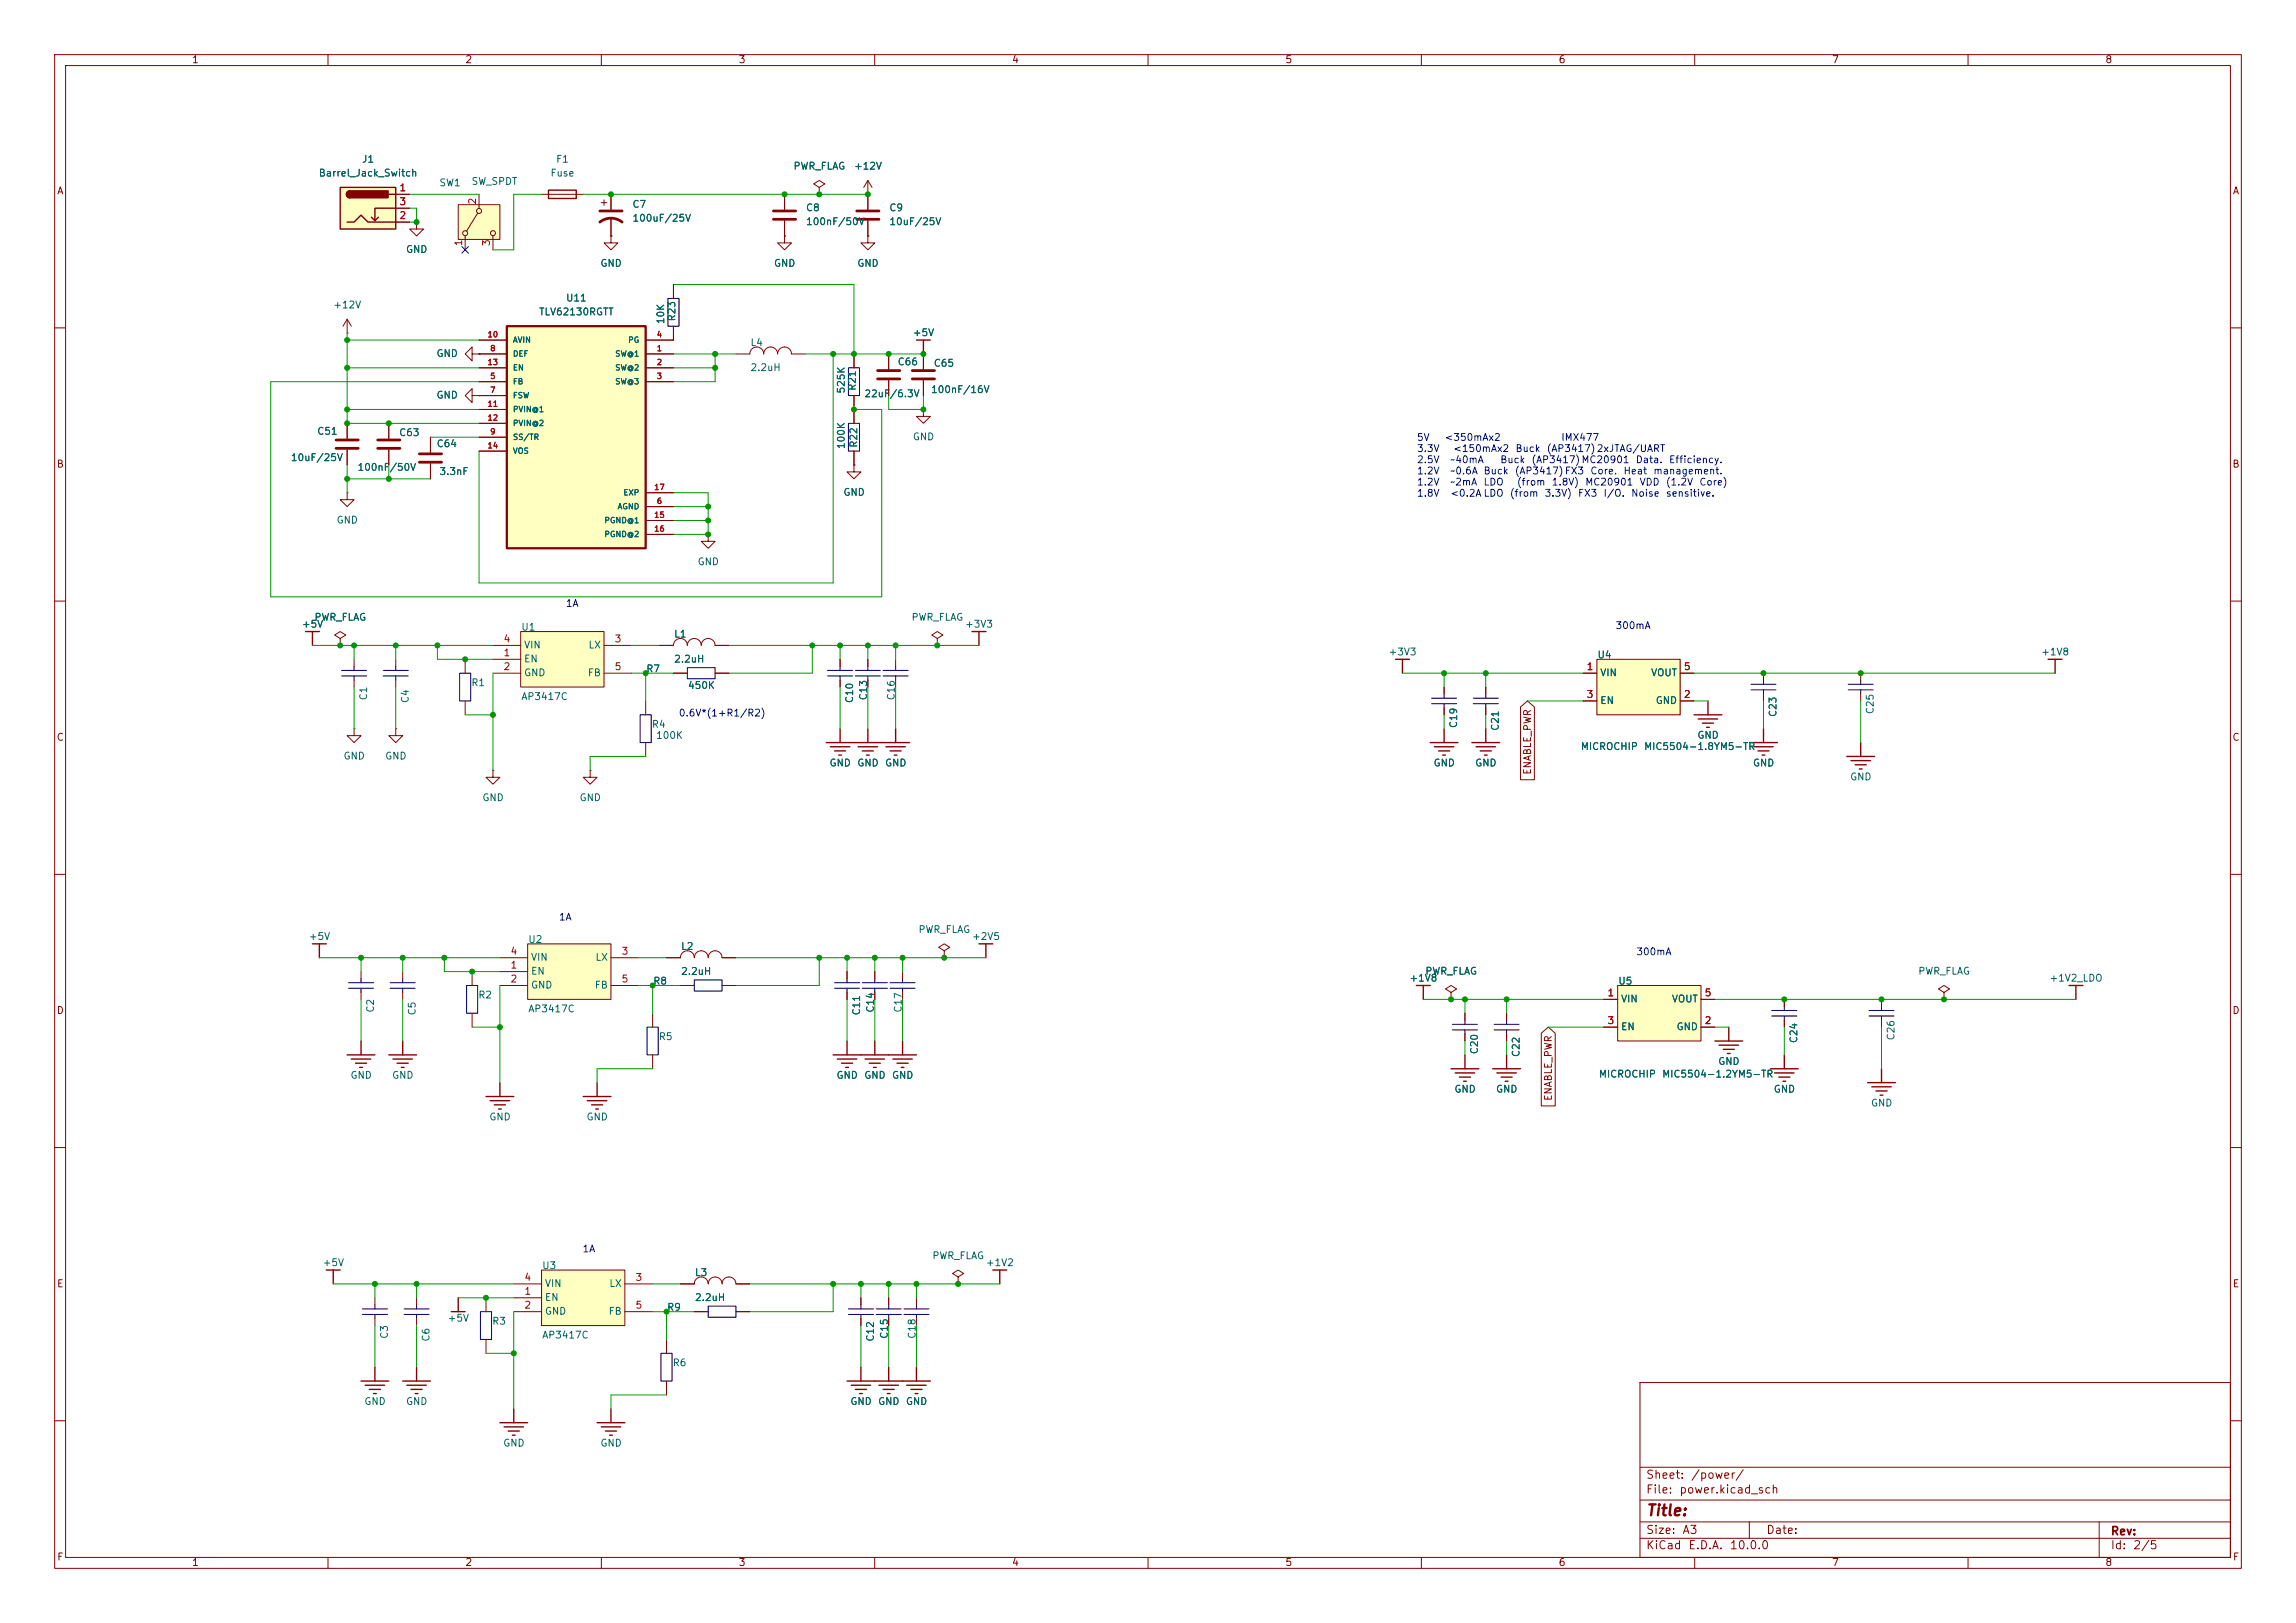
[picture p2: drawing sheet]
<svg xmlns="http://www.w3.org/2000/svg" width="420mm" height="297mm" viewBox="0 0 420 297" stroke-linecap="round" stroke-linejoin="round" font-family="sans-serif">
<defs><g id="words">
<text font-size="2" fill="#840000" x="301" y="277.9">Title:</text>
<g font-size="1.5" fill="#840000">
<text x="301" y="273.7">File:</text>
<text x="301" y="271">Sheet:</text>
<text x="307.1" y="273.7">power.kicad_sch</text>
<text x="309.2" y="271">/power/</text>
<text x="301" y="281.1">Size:</text>
<text x="307.6" y="281.1">A3</text>
<text x="323" y="281.1">Date:</text>
<text x="386" y="281.3">Rev:</text>
<text x="301" y="283.9">KiCad</text>
<text x="308.7" y="283.9">E.D.A.</text>
<text x="316.3" y="283.9">10.0.0</text>
<text x="386" y="283.9">Id:</text>
<text x="390.1" y="283.9">2/5</text>
</g>
<g font-size="1.3" fill="#840000">
<text x="35" y="11.9">1</text>
<text x="85" y="11.9">2</text>
<text x="135" y="11.9">3</text>
<text x="185" y="11.9">4</text>
<text x="235" y="11.9">5</text>
<text x="285" y="11.9">6</text>
<text x="335" y="11.9">7</text>
<text x="385" y="11.9">8</text>
<text x="10.3" y="35.9">A</text>
<text x="408.3" y="35.9">A</text>
<text x="10.3" y="85.9">B</text>
<text x="408.2" y="85.9">B</text>
<text x="10.3" y="135.9">C</text>
<text x="408.2" y="135.9">C</text>
<text x="280.4" y="141.9" transform="rotate(-90 280.4 141.9)">ENABLE_PWR</text>
<text x="10.3" y="185.9">D</text>
<text x="408.2" y="185.9">D</text>
<text x="284.2" y="201.6" transform="rotate(-90 284.2 201.6)">ENABLE_PWR</text>
<text x="10.3" y="235.9">E</text>
<text x="408.3" y="235.9">E</text>
<text x="10.3" y="285.9">F</text>
<text x="35" y="286.9">1</text>
<text x="85" y="286.9">2</text>
<text x="135" y="286.9">3</text>
<text x="185" y="286.9">4</text>
<text x="235" y="286.9">5</text>
<text x="285" y="286.9">6</text>
<text x="335" y="286.9">7</text>
<text x="385" y="286.9">8</text>
<text x="408.3" y="285.9">F</text>
</g>
<g font-size="1.3" fill="#006464">
<text x="58.2" y="32.6">Barrel_Jack_Switch</text>
<text x="66.1" y="30.1">J1</text>
<text x="80.3" y="34.4">SW1</text>
<text x="86.1" y="34.1">SW_SPDT</text>
<text x="100.6" y="32.6">Fuse</text>
<text x="101.6" y="30.1">F1</text>
<text x="145" y="31.3">PWR_FLAG</text>
<text x="156.1" y="31.3">+12V</text>
<text x="115.6" y="38.3">C7</text>
<text x="115.6" y="40.9">100uF/25V</text>
<text x="147.3" y="39">C8</text>
<text x="147.3" y="41.5">100nF/50V</text>
<text x="162.6" y="39">C9</text>
<text x="162.6" y="41.5">10uF/25V</text>
<text x="74.2" y="46.6">GND</text>
<text x="109.7" y="49.1">GND</text>
<text x="141.5" y="49.1">GND</text>
<text x="156.7" y="49.1">GND</text>
<text x="60.9" y="56.7">+12V</text>
<text x="98.5" y="58">TLV62130RGTT</text>
<text x="103.4" y="55.5">U11</text>
<text x="121.8" y="59.4" transform="rotate(-90 121.8 59.4)">10K</text>
<text x="123.8" y="58.9" transform="rotate(-90 123.8 58.9)">R23</text>
<text x="79.7" y="65.6">GND</text>
<text x="137.2" y="63.6">L4</text>
<text x="166.9" y="61.8">+5V</text>
<text x="137.2" y="68.2">2.2uH</text>
<text x="156.9" y="71.6" transform="rotate(-90 156.9 71.6)">R21</text>
<text x="164.1" y="67.2">C66</text>
<text x="170.7" y="67.4">C65</text>
<text x="79.7" y="73.3">GND</text>
<text x="154.8" y="72.1" transform="rotate(-90 154.8 72.1)">525K</text>
<text x="158" y="73">22uF/6.3V</text>
<text x="170.2" y="72.2">100nF/16V</text>
<text x="57.9" y="79.9">C51</text>
<text x="72.9" y="80.1">C63</text>
<text x="79.8" y="82.1">C64</text>
<text x="154.8" y="82.3" transform="rotate(-90 154.8 82.3)">100K</text>
<text x="157.1" y="82" transform="rotate(-90 157.1 82)">R22</text>
<text x="166.9" y="80.9">GND</text>
<text x="53.1" y="84.7">10uF/25V</text>
<text x="65.3" y="86.5">100nF/50V</text>
<text x="80.3" y="87.2">3.3nF</text>
<text x="154.2" y="91">GND</text>
<text x="61.5" y="96.1">GND</text>
<text x="127.5" y="103.7">GND</text>
<text x="57.4" y="113.9">PWR_FLAG</text>
<text x="166.6" y="113.9">PWR_FLAG</text>
<text x="55.1" y="115.2">+5V</text>
<text x="95.3" y="115.7">U1</text>
<text x="95.8" y="119">VIN</text>
<text x="107.5" y="119">LX</text>
<text x="123.2" y="117">L1</text>
<text x="176.4" y="115.2">+3V3</text>
<text x="86.1" y="125.9">R1</text>
<text x="95.8" y="121.5">EN</text>
<text x="95.8" y="124.1">GND</text>
<text x="107.4" y="124.1">FB</text>
<text x="118.1" y="123.3">R7</text>
<text x="123.2" y="121.6">2.2uH</text>
<text x="253.9" y="120.2">+3V3</text>
<text x="292.1" y="120.8">U4</text>
<text x="292.6" y="124.1">VIN</text>
<text x="301.9" y="124.1">VOUT</text>
<text x="373.3" y="120.2">+1V8</text>
<text x="67.4" y="128.3" transform="rotate(-90 67.4 128.3)">C1</text>
<text x="75.1" y="128.8" transform="rotate(-90 75.1 128.8)">C4</text>
<text x="95.3" y="128.4">AP3417C</text>
<text x="125.7" y="126.4">450K</text>
<text x="156.3" y="128.8" transform="rotate(-90 156.3 128.8)">C10</text>
<text x="158.9" y="128.3" transform="rotate(-90 158.9 128.3)">C13</text>
<text x="164" y="128.3" transform="rotate(-90 164 128.3)">C16</text>
<text x="292.6" y="129.1">EN</text>
<text x="302.8" y="129.1">GND</text>
<text x="325.3" y="131.3" transform="rotate(-90 325.3 131.3)">C23</text>
<text x="343" y="130.8" transform="rotate(-90 343 130.8)">C25</text>
<text x="119.1" y="133.5">R4</text>
<text x="119.9" y="135.5">100K</text>
<text x="266.8" y="133.3" transform="rotate(-90 266.8 133.3)">C19</text>
<text x="274.5" y="133.8" transform="rotate(-90 274.5 133.8)">C21</text>
<text x="289.1" y="137.6">MICROCHIP</text>
<text x="300.6" y="137.6">MIC5504-1.8YM5-TR</text>
<text x="310.4" y="135.5">GND</text>
<text x="62.7" y="139.3">GND</text>
<text x="70.4" y="139.3">GND</text>
<text x="151.6" y="140.6">GND</text>
<text x="156.7" y="140.6">GND</text>
<text x="161.8" y="140.6">GND</text>
<text x="262.1" y="140.6">GND</text>
<text x="269.7" y="140.6">GND</text>
<text x="320.5" y="140.6">GND</text>
<text x="338.3" y="143.1">GND</text>
<text x="88.1" y="146.9">GND</text>
<text x="105.9" y="146.9">GND</text>
<text x="56.4" y="172.3">+5V</text>
<text x="96.5" y="172.9">U2</text>
<text x="167.9" y="171">PWR_FLAG</text>
<text x="177.7" y="172.3">+2V5</text>
<text x="97" y="178.7">EN</text>
<text x="97" y="176.1">VIN</text>
<text x="108.8" y="176.1">LX</text>
<text x="124.5" y="178.7">2.2uH</text>
<text x="124.5" y="174.1">L2</text>
<text x="257.7" y="179.9">+1V8</text>
<text x="260.6" y="178.7">PWR_FLAG</text>
<text x="350.8" y="178.7">PWR_FLAG</text>
<text x="374.8" y="179.9">+1V2_LDO</text>
<text x="68.7" y="185.4" transform="rotate(-90 68.7 185.4)">C2</text>
<text x="76.3" y="185.9" transform="rotate(-90 76.3 185.9)">C5</text>
<text x="87.4" y="183">R2</text>
<text x="96.5" y="185.6">AP3417C</text>
<text x="97" y="181.2">GND</text>
<text x="108.7" y="181.2">FB</text>
<text x="119.4" y="180.5">R8</text>
<text x="157.6" y="185.9" transform="rotate(-90 157.6 185.9)">C11</text>
<text x="160.2" y="185.4" transform="rotate(-90 160.2 185.4)">C14</text>
<text x="165.2" y="185.4" transform="rotate(-90 165.2 185.4)">C17</text>
<text x="295.9" y="180.5">U5</text>
<text x="296.4" y="183.7">VIN</text>
<text x="305.7" y="183.7">VOUT</text>
<text x="120.4" y="190.6">R5</text>
<text x="296.4" y="188.8">EN</text>
<text x="306.6" y="188.8">GND</text>
<text x="329.1" y="191" transform="rotate(-90 329.1 191)">C24</text>
<text x="346.8" y="190.5" transform="rotate(-90 346.8 190.5)">C26</text>
<text x="64" y="197.7">GND</text>
<text x="71.6" y="197.7">GND</text>
<text x="152.9" y="197.7">GND</text>
<text x="158" y="197.7">GND</text>
<text x="163.1" y="197.7">GND</text>
<text x="270.6" y="193" transform="rotate(-90 270.6 193)">C20</text>
<text x="278.3" y="193.5" transform="rotate(-90 278.3 193.5)">C22</text>
<text x="292.4" y="197.5">MICROCHIP</text>
<text x="303.9" y="197.5">MIC5504-1.2YM5-TR</text>
<text x="314.2" y="195.2">GND</text>
<text x="265.9" y="200.3">GND</text>
<text x="273.6" y="200.3">GND</text>
<text x="324.4" y="200.3">GND</text>
<text x="342.1" y="202.8">GND</text>
<text x="89.4" y="205.3">GND</text>
<text x="107.2" y="205.3">GND</text>
<text x="58.9" y="232">+5V</text>
<text x="99.1" y="232.5">U3</text>
<text x="127" y="233.8">L3</text>
<text x="170.4" y="230.7">PWR_FLAG</text>
<text x="180.2" y="232">+1V2</text>
<text x="99.6" y="238.4">EN</text>
<text x="99.6" y="235.8">VIN</text>
<text x="111.4" y="235.8">LX</text>
<text x="127" y="238.4">2.2uH</text>
<text x="71.3" y="245.1" transform="rotate(-90 71.3 245.1)">C3</text>
<text x="78.9" y="245.6" transform="rotate(-90 78.9 245.6)">C6</text>
<text x="81.8" y="242.2">+5V</text>
<text x="89.9" y="242.7">R3</text>
<text x="99.1" y="245.2">AP3417C</text>
<text x="99.6" y="240.9">GND</text>
<text x="111.2" y="240.9">FB</text>
<text x="121.9" y="240.2">R9</text>
<text x="160.2" y="245.6" transform="rotate(-90 160.2 245.6)">C12</text>
<text x="162.7" y="245.1" transform="rotate(-90 162.7 245.1)">C15</text>
<text x="167.8" y="245.1" transform="rotate(-90 167.8 245.1)">C18</text>
<text x="122.9" y="250.3">R6</text>
<text x="66.5" y="257.4">GND</text>
<text x="74.2" y="257.4">GND</text>
<text x="155.4" y="257.4">GND</text>
<text x="160.5" y="257.4">GND</text>
<text x="165.6" y="257.4">GND</text>
<text x="91.9" y="265">GND</text>
<text x="109.7" y="265">GND</text>
</g>
<g font-size="1.3" fill="#a90000">
<text x="73" y="35.3">1</text>
<text x="73" y="40.4">2</text>
<text x="73" y="37.8">3</text>
<text x="87.4" y="37.5" transform="rotate(-90 87.4 37.5)">2</text>
<text x="84.8" y="45.2" transform="rotate(-90 84.8 45.2)">1</text>
<text x="89.9" y="45.2" transform="rotate(-90 89.9 45.2)">3</text>
<text x="92" y="117.9">4</text>
<text x="112.3" y="117.9">3</text>
<text x="92" y="120.4">1</text>
<text x="92" y="122.9">2</text>
<text x="112.3" y="122.9">5</text>
<text x="290.1" y="122.9">1</text>
<text x="307.9" y="122.9">5</text>
<text x="290.1" y="128">3</text>
<text x="307.9" y="128">2</text>
<text x="93.3" y="177.5">1</text>
<text x="93.3" y="175">4</text>
<text x="113.6" y="175">3</text>
<text x="93.3" y="180.1">2</text>
<text x="113.6" y="180.1">5</text>
<text x="293.9" y="182.6">1</text>
<text x="311.7" y="182.6">5</text>
<text x="293.9" y="187.7">3</text>
<text x="311.7" y="187.7">2</text>
<text x="95.8" y="237.2">1</text>
<text x="95.8" y="239.8">2</text>
<text x="95.8" y="234.7">4</text>
<text x="116.1" y="234.7">3</text>
<text x="116.1" y="239.8">5</text>
</g>
<g font-size="1.3" fill="#0000c2">
<text x="259.1" y="81">5V</text>
<text x="259.1" y="83">3.3V</text>
<text x="264.2" y="81">&lt;350mAx2</text>
<text x="265.7" y="83">&lt;150mAx2</text>
<text x="277.1" y="83">Buck</text>
<text x="282.8" y="83">(AP3417) 2xJTAG/UART</text>
<text x="285.5" y="81">IMX477</text>
<text x="259.1" y="85.1">2.5V</text>
<text x="259.1" y="87.1">1.2V</text>
<text x="259.1" y="89.2">1.2V</text>
<text x="265.2" y="85.1">~40mA</text>
<text x="265.2" y="87.1">~0.6A</text>
<text x="265.2" y="89.2">~2mA</text>
<text x="271.3" y="87.1">Buck</text>
<text x="271.3" y="89.2">LDO</text>
<text x="274.3" y="85.1">Buck</text>
<text x="277" y="87.1">(AP3417) FX3</text>
<text x="277.4" y="89.2">(from</text>
<text x="280" y="85.1">(AP3417) MC20901</text>
<text x="283.7" y="89.2">1.8V)</text>
<text x="289.9" y="89.2">MC20901</text>
<text x="290.8" y="87.1">Core.</text>
<text x="296.9" y="87.1">Heat</text>
<text x="299.1" y="85.1">Data.</text>
<text x="299.8" y="89.2">VDD</text>
<text x="302.3" y="87.1">management.</text>
<text x="304.6" y="89.2">(1.2V</text>
<text x="305.2" y="85.1">Efficiency.</text>
<text x="310.7" y="89.2">Core)</text>
<text x="259.1" y="91.2">1.8V</text>
<text x="265.2" y="91.2">&lt;0.2A LDO</text>
<text x="276.1" y="91.2">(from</text>
<text x="282.4" y="91.2">3.3V)</text>
<text x="288.5" y="91.2">FX3</text>
<text x="293.2" y="91.2">I/O.</text>
<text x="298.3" y="91.2">Noise</text>
<text x="304.6" y="91.2">sensitive.</text>
<text x="103.4" y="111.4">1A</text>
<text x="295.4" y="115.4">300mA</text>
<text x="124.1" y="131.4">0.6V*(1+R1/R2)</text>
<text x="102.1" y="168.8">1A</text>
<text x="299.2" y="175.1">300mA</text>
<text x="106.4" y="229.5">1A</text>
</g>
<g font-size="1" fill="#a90000">
<text x="89.1" y="62">10</text>
<text x="89.6" y="64.5">8</text>
<text x="120" y="64.5">1</text>
<text x="120" y="62">4</text>
<text x="89.1" y="67.1">13</text>
<text x="89.6" y="69.6">5</text>
<text x="120" y="67.1">2</text>
<text x="120" y="69.6">3</text>
<text x="89.1" y="74.7">11</text>
<text x="89.1" y="77.2">12</text>
<text x="89.6" y="72.1">7</text>
<text x="89.1" y="82.3">14</text>
<text x="89.6" y="79.8">9</text>
<text x="119.6" y="89.9">17</text>
<text x="119.6" y="95">15</text>
<text x="120" y="92.5">6</text>
<text x="119.6" y="97.5">16</text>
</g>
<g font-size="1" fill="#006464">
<text x="93.7" y="65.5">DEF</text>
<text x="93.7" y="63">AVIN</text>
<text x="112.4" y="65.5">SW@1</text>
<text x="114.8" y="63">PG</text>
<text x="93.7" y="70.6">FB</text>
<text x="93.7" y="68">EN</text>
<text x="112.4" y="68">SW@2</text>
<text x="112.4" y="70.6">SW@3</text>
<text x="93.7" y="73.1">FSW</text>
<text x="93.7" y="75.7">PVIN@1</text>
<text x="93.7" y="80.7">SS/TR</text>
<text x="93.7" y="78.2">PVIN@2</text>
<text x="93.7" y="83.3">VOS</text>
<text x="110.5" y="96">PGND@1</text>
<text x="112.9" y="93.4">AGND</text>
<text x="113.9" y="90.9">EXP</text>
<text x="110.5" y="98.5">PGND@2</text>
</g>
</g></defs>
<g fill="none" stroke="#840000" stroke-width=".18">
<path d="M10 10h400v277h-400zM12 12h396v273h-396zM60 10v2M110 10v2M160 10v2M210 10v2M260 10v2M310 10v2M360 10v2M158.7 35.6v2.8M158.7 43.2v1.3h1.3l-1.3 1.2-1.2-1.2h1.2M158.7 43.2h.1"/>
<path d="M158.7 40.4v2.8M10 60h2M134.6 64.8h2.6a1.27 1.27 0 0 1 1.2-1.3 1.27 1.27 0 0 1 1.3 1.3 1.27 1.27 0 0 1 1.3-1.3 1.27 1.27 0 0 1 1.2 1.3 1.27 1.27 0 0 1 1.3-1.3 1.27 1.27 0 0 1 1.3 1.3h2.5M408 60h2M129.5 97.8v1.3h1.3l-1.3 1.2-1.2-1.2h1.2M129.5 97.8h.1M10 110h2M120.6 118.1h2.6a1.27 1.27 0 0 1 1.3-1.3 1.27 1.27 0 0 1 1.2 1.3 1.27 1.27 0 0 1 1.3-1.3 1.27 1.27 0 0 1 1.3 1.3 1.27 1.27 0 0 1 1.2-1.3 1.27 1.27 0 0 1 1.3 1.3h2.5M408 110h2M10 160h2M408 160h2M10 210h2"/>
<path d="M408 210h2M68.6 237.5v1.3M76.2 237.5v1.3M124.5 234.9h2.5a1.27 1.27 0 0 1 1.3-1.2 1.27 1.27 0 0 1 1.2 1.2 1.27 1.27 0 0 1 1.3-1.2 1.27 1.27 0 0 1 1.3 1.2 1.27 1.27 0 0 1 1.2-1.2 1.27 1.27 0 0 1 1.3 1.2h2.6M157.5 237.5v1.3M162.6 237.5v1.3M167.6 237.5v1.3M68.6 241.3v1.3M76.2 241.3v1.3M121.9 245.1v2.5M121.9 252.7v2.6M127 240h2.5"/>
<path d="M134.6 240h2.6M157.5 241.3v1.3M162.6 241.3v1.3M167.6 241.3v1.3M300 253h108v32h-108zM10 260h2M300 278.5h108M300 274.5h108M300 268.5h108M320 278.5v3M384 278.5v6.5M408 260h2"/>
<path d="M60 285v2M110 285v2M160 285v2M210 285v2M260 285v2M300 281.5h108M310 285v2M360 285v2"/>
</g>
<g fill="none" stroke="#000" stroke-width=".18">
<path d="M66.3 239.5h4.6M68.6 238.8v.7M73.9 239.5h4.6M76.2 238.8v.7M129.5 239h5.1v2h-5.1zM155.2 239.5h4.6M157.5 238.8v.7M160.3 239.5h4.5M162.6 238.8v.7M165.4 239.5h4.5M167.6 238.8v.7M66.3 240.5h4.6"/>
<path d="M68.6 240.5v.8M73.9 240.5h4.6M76.2 240.5v.8M120.9 247.6h2v5.1h-2zM155.2 240.5h4.6M157.5 240.5v.8M160.3 240.5h4.5M162.6 240.5v.8M165.4 240.5h4.5M167.6 240.5v.8"/>
</g>
<g fill="none" stroke="#840000" stroke-width=".25">
<path d="M66 252.7h5.1M66.8 253.5h3.6M67.6 254.3h2M68.3 255h.5M68.6 250.2v2.5M73.7 252.7h5M74.4 253.5h3.6M75.2 254.3h2M75.9 255h.6M76.2 250.2v2.5M94 257.8v2.5M111.8 257.8v2.5"/>
<path d="M154.9 252.7h15.3M155.7 253.5h3.6M156.5 254.3h2M157.2 255h.5M157.5 250.2v2.5M160.8 253.5h3.5M161.5 254.3h2.1M162.3 255h.5M162.6 250.2v2.5M165.9 253.5h3.5M166.6 254.3h2.1M167.4 255h.5"/>
<path d="M167.6 250.2v2.5M91.4 260.3h5.1M92.2 261.1h3.6M93 261.9h2M93.7 262.6h.5M109.2 260.3h5.1M110 261.1h3.5M110.7 261.9h2.1M111.5 262.6h.5"/>
</g>
<path d="M156.7 38.6h4.1M156.7 40.1h4.1" fill="none" stroke="#840000" stroke-width=".51"/>
<path d="M99.1 232.4h15.2v10.2h-15.2z" fill="#ffffc2"/>
<path d="M99.1 232.4h15.2v10.2h-15.2z" fill="none" stroke="#800000" stroke-width=".18"/>
<g fill="none" stroke="#840000" stroke-width=".18">
<path d="M110 37.1h1M110.5 36.6v1M111.8 35.6v2.8M111.8 39.9v3.3M149.9 34.3l1-.6-1-.7-1.1 .7 1.1 .6v1.3M149.9 35.6h.1M111.8 43.2v1.3h1.2l-1.2 1.2-1.3-1.2h1.3M111.8 43.2h.1M123.2 52.1v2.5M123.2 59.7v2.5M143.5 43.2v1.3h1.3l-1.3 1.2-1.3-1.2h1.3M143.5 43.2h.1"/>
<path d="M94 237.5h5.1M94 234.9h5.1M114.3 234.9h5.1M94 240h5.1M114.3 240h5.1"/>
</g>
<path d="M109.7 38.6h4.1M109.7 40.6a3.3 3.3 0 0 1 4.1 0" fill="none" stroke="#840000" stroke-width=".51"/>
<path d="M122.2 54.6h2v5.1h-2z" fill="none" stroke="#000" stroke-width=".18"/>
<path d="M83.8 37.5h7.6v6.3h-7.6z" fill="#ffffc2"/>
<g fill="none" stroke="#840000" stroke-width=".18">
<path d="M83.8 37.5h7.6v6.3h-7.6zM87.4 39l-2.1 3.3M87.6 35.6v2.5M99.1 35.6h7.6M76.2 40.6v1.3h1.3l-1.3 1.3-1.3-1.3h1.3M76.2 40.6h.1M85.1 43.2v2.5M90.2 43.2v2.5"/>
<circle cx="87.6" cy="38.6" r=".46"/>
<circle cx="85.1" cy="42.7" r=".46"/>
<circle cx="90.2" cy="42.7" r=".46"/>
</g>
<path d="M100.3 34.8h5.1v1.5h-5.1z" fill="none" stroke="#840000" stroke-width=".25"/>
<path d="M62.2 34.3h10.2v7.6h-10.2z" fill="#ffffc2"/>
<path d="M62.2 34.3h10.2v7.6h-10.2zM64 34.9a.64 .64 0 0 0-.6 .7 .64 .64 0 0 0 .6 .6M69.2 39.8l-.6 .6M71.1 35.6h1.3M72.4 38.1h-3.8v2.3l-.7-.6M63.5 40.6h1.3l1.2-1.2 1.3 1.2h5.1" fill="none" stroke="#840000" stroke-width=".25"/>
<g fill="#840000" stroke="#840000" stroke-width=".25">
<path d="M63.6 35.1l.4-.2v1.3a.63 .63 0 0 1-.6-.4 .63 .63 0 0 1 .2-.7z"/>
<path d="M64 34.9h7v1.3h-7z"/>
</g>
<g fill="none" stroke="#840000" stroke-width=".18">
<path d="M72.4 35.6h2.5M72.4 38.1h2.5M143.5 35.6v2.8M63.5 58.4l-.8 1.3M63.5 58.4l.8 1.3M63.5 58.4v2.6M72.4 40.6h2.5M143.5 40.4v2.8M63.5 61h.1M156.2 74.9v2.6M156.2 85.1v1.3h1.3l-1.3 1.2-1.3-1.2h1.3M156.2 85.1h.1"/>
<path d="M156.2 82.6v2.5M88.9 237.5v2.5M88.9 245.1v2.5"/>
</g>
<path d="M141.5 38.6h4M141.5 40.1h4" fill="none" stroke="#840000" stroke-width=".51"/>
<path d="M155.2 77.5h2v5.1h-2zM87.9 240h2v5.1h-2z" fill="none" stroke="#000" stroke-width=".18"/>
<path d="M92.7 59.7h25.4v40.6h-25.4z" fill="#ffffc2"/>
<path d="M92.7 59.7h25.4v40.6h-25.4z" fill="none" stroke="#840000" stroke-width=".41"/>
<g fill="none" stroke="#840000" stroke-width=".18">
<path d="M158.7 35.6h.1M158.7 33l-.7 1.3M158.7 33l.8 1.3M158.7 33v2.6M87.6 64.8h5.1M87.6 67.3h5.1M87.6 69.9h5.1M87.6 62.2h5.1M87.6 72.4h5.1M87.6 74.9h5.1M87.6 77.5h5.1M118.1 64.8h5.1"/>
<path d="M118.1 67.3h5.1M118.1 69.9h5.1M118.1 62.2h5.1M156.2 64.8v2.5M156.2 72.4v2.5M162.6 64.8v2.8M162.6 69.6v2.8M168.9 74.9v1.3h1.3l-1.3 1.3-1.3-1.3h1.3M168.9 74.9h.1M87.6 80h5.1M87.6 82.6h5.1M118.1 92.7h5.1"/>
<path d="M118.1 95.3h5.1M118.1 97.8h5.1M118.1 90.2h5.1M322.6 123.2v1.3M322.6 127v1.3M172.7 174l1-.6-1-.7-1 .7 1 .6v1.3M172.7 175.3h.1M175.3 233.7l1-.7-1-.6-1.1 .6 1.1 .7v1.2M175.3 234.9h.1"/>
</g>
<path d="M155.2 67.3h2v5.1h-2zM320.3 125.2h4.6M320.3 126.2h4.6M322.6 124.5v.7M322.6 126.2v.8" fill="none" stroke="#000" stroke-width=".18"/>
<path d="M160.5 67.8h4.1M160.5 69.3h4.1" fill="none" stroke="#840000" stroke-width=".51"/>
<g fill="none" stroke="#840000" stroke-width=".25">
<path d="M167.6 62.2h2.6M168.9 62.2v2.6M309.9 130.8h5.1M310.6 131.6h3.6M311.4 132.3h2M312.2 133.1h.5M312.4 128.3v2.5M320 135.9h5.1M320.8 136.7h3.6M321.6 137.4h2M322.3 138.2h.5M322.6 133.4v2.5"/>
<path d="M179.1 172.7h2.5M180.3 172.7v2.6M341.6 198.1h5.1M342.4 198.9h3.5M343.2 199.6h2M344.2 195.6v2.5M343.9 200.4h.5M181.6 232.4h2.5M182.9 232.4v2.5"/>
</g>
<path d="M295.9 180.3h15.2v10.2h-15.2z" fill="#ffffc2"/>
<path d="M295.9 180.3h15.2v10.2h-15.2z" fill="none" stroke="#800000" stroke-width=".18"/>
<path d="M293.4 182.9h2.5M293.4 188h2.5M311.1 182.9h2.6M311.1 188h2.6M344.2 182.9v1.3M344.2 186.7v1.3" fill="none" stroke="#840000" stroke-width=".18"/>
<path d="M313.7 190.5h5.1M314.5 191.3h3.5M315.2 192h2M316 192.8h.5M316.2 188v2.5" fill="none" stroke="#840000" stroke-width=".25"/>
<path d="M341.9 184.9h4.6M341.9 185.9h4.6M344.2 184.2v.7M344.2 185.9v.8" fill="none" stroke="#000" stroke-width=".18"/>
<path d="M292.1 120.7h15.2v10.1h-15.2z" fill="#ffffc2"/>
<path d="M292.1 120.7h15.2v10.1h-15.2z" fill="none" stroke="#800000" stroke-width=".18"/>
<path d="M168.9 64.8v2.8M168.9 69.6v2.8M289.6 123.2h2.5M289.6 128.3h2.5M307.3 123.2h2.6M307.3 128.3h2.6M340.4 123.2v1.3M340.4 127v1.3M275.6 185.4v1.3M275.6 189.2v1.3M355.6 181.6l1-.6-1-.7-1 .7 1 .6v1.3M355.6 182.9h.1" fill="none" stroke="#840000" stroke-width=".18"/>
<g fill="none" stroke="#840000" stroke-width=".25">
<path d="M337.8 138.4h5.1M338.6 139.2h3.5M339.3 140h2.1M340.4 135.9v2.5M374.6 120.7h2.6M375.9 120.7v2.5M340.1 140.7h.5M265.4 195.6h5.1M266.2 196.3h3.5M267 197.1h2M267.7 197.9h.5M268 193v2.6"/>
<path d="M273 195.6h5.1M273.8 196.3h3.6M274.6 197.1h2M275.3 197.9h.5M275.6 193v2.6M323.8 195.6h5.1M324.6 196.3h3.6M325.4 197.1h2M326.1 197.9h.5M326.4 193v2.6M378.5 180.3h2.5M379.7 180.3v2.6"/>
</g>
<path d="M338.1 125.2h4.5M338.1 126.2h4.5M340.4 124.5v.7M340.4 126.2v.8M273.3 187.5h4.6M273.3 188.5h4.6M275.6 186.7v.8M275.6 188.5v.7" fill="none" stroke="#000" stroke-width=".18"/>
<path d="M166.9 67.8h4M166.9 69.3h4" fill="none" stroke="#840000" stroke-width=".51"/>
<path d="M95.2 115.6h15.3v10.1h-15.3z" fill="#ffffc2"/>
<path d="M95.2 115.6h15.3v10.1h-15.3z" fill="none" stroke="#800000" stroke-width=".18"/>
<g fill="none" stroke="#840000" stroke-width=".18">
<path d="M63.5 77.5v2.8M86.4 64.8v-1.3l-1.3 1.3 1.3 1.2v-1.2h1.2M86.4 72.4v-1.3l-1.3 1.3 1.3 1.3v-1.3h1.2M87.6 64.8h.1M87.6 72.4h.1M63.5 82.3v2.8M78.7 80v2.8M78.7 84.8v2.8M62.2 116.8l1-.6-1-.6-1 .6 1 .6v1.3M62.2 118.1h.1M90.2 118.1h5M110.5 118.1h5.1"/>
<path d="M171.4 116.8l1.1-.6-1.1-.6-1 .6 1 .6v1.3M171.4 118.1h.1M64.8 133.4v1.2h1.2l-1.2 1.3-1.3-1.3h1.3M64.8 133.4h.1M64.8 120.7v1.2M64.8 124.5v1.2M72.4 133.4v1.2h1.3l-1.3 1.3-1.3-1.3h1.3M72.4 133.4h.1M72.4 120.7v1.2M72.4 124.5v1.2M85.1 120.7v2.5M85.1 128.3v2.5"/>
<path d="M90.2 120.7h5M90.2 123.2h5M110.5 123.2h5.1M118.1 128.3v2.5M118.1 135.9v2.5M123.2 123.2h2.5M130.8 123.2h2.5M264.2 125.7v1.3M264.2 129.5v1.3M271.8 125.7v1.3M271.8 129.5v1.3M90.2 141v1.2h1.2l-1.2 1.3-1.3-1.3h1.3"/>
<path d="M90.2 141h.1M107.9 141v1.2h1.3l-1.3 1.3-1.2-1.3h1.2M107.9 141h.1M66 177.8v1.3M73.7 177.8v1.3M86.4 177.8v2.5M121.9 175.3h2.6a1.27 1.27 0 0 1 1.2-1.3 1.27 1.27 0 0 1 1.3 1.3 1.27 1.27 0 0 1 1.3-1.3 1.27 1.27 0 0 1 1.2 1.3 1.27 1.27 0 0 1 1.3-1.3 1.27 1.27 0 0 1 1.3 1.3h2.5M160 177.8v1.3M66 181.6v1.3M73.7 181.6v1.3M86.4 185.4v2.6M119.4 185.4v2.6"/>
<path d="M119.4 193v2.6M124.5 180.3h2.5M132.1 180.3h2.5M160 181.6v1.3M265.4 181.6l1-.6-1-.7-1 .7 1 .6v1.3M265.4 182.9h.1M268 185.4v1.3M268 189.2v1.3M326.4 182.9v1.3M326.4 186.7v1.3"/>
</g>
<g fill="none" stroke="#000" stroke-width=".18">
<path d="M62.5 122.7h4.6M62.5 123.7h4.6M64.8 121.9v.8M64.8 123.7v.8M70.1 122.7h4.6M70.1 123.7h4.6M72.4 121.9v.8M72.4 123.7v.8M84.1 123.2h2v5.1h-2zM117.1 130.8h2v5.1h-2zM125.7 122.2h5.1v2h-5.1zM261.9 127.8h4.5"/>
<path d="M261.9 128.8h4.5M264.2 127v.8M264.2 128.8v.7M269.5 127.8h4.6M269.5 128.8h4.6M271.8 127v.8M271.8 128.8v.7M63.8 179.8h4.5M66 179.1v.7M71.4 179.8h4.5M73.7 179.1v.7M127 179.3h5.1v2.1h-5.1z"/>
<path d="M157.7 179.8h4.6M160 179.1v.7M63.8 180.8h4.5M66 180.8v.8M71.4 180.8h4.5M73.7 180.8v.8M85.3 180.3h2.1v5.1h-2.1zM118.4 188h2v5h-2zM157.7 180.8h4.6M160 180.8v.8M265.7 187.5h4.6M265.7 188.5h4.6"/>
<path d="M268 186.7v.8M268 188.5v.7M324.1 184.9h4.6M324.1 185.9h4.6M326.4 184.2v.7M326.4 185.9v.8"/>
</g>
<g fill="none" stroke="#840000" stroke-width=".25">
<path d="M177.8 115.6h2.5M179.1 115.6v2.5M156.2 135.9h10.2M157 136.7h3.5M157.7 137.4h2.1M158.5 138.2h.5M158.7 133.4v2.5M162.1 136.7h3.5M162.8 137.4h2M163.6 138.2h.5M163.8 133.4v2.5M255.3 120.7h2.5"/>
<path d="M256.5 120.7v2.5M261.6 135.9h5.1M262.4 136.7h3.5M263.1 137.4h2.1M263.9 138.2h.5M264.2 133.4v2.5M269.2 135.9h5.1M270 136.7h3.6M270.8 137.4h2M271.5 138.2h.5M271.8 133.4v2.5M57.1 172.7h2.6"/>
<path d="M58.4 172.7v2.6M63.5 193h5.1M64.3 193.8h3.5M65 194.6h2.1M65.8 195.3h.5M66 190.5v2.5M71.1 193h5.1M71.9 193.8h3.5M72.6 194.6h2.1M73.4 195.3h.5M73.7 190.5v2.5M91.4 198.1v2.6"/>
<path d="M109.2 198.1v2.6M157.5 193h10.1M158.2 193.8h3.6M159 194.6h2M159.8 195.3h.5M160 190.5v2.5M163.3 193.8h3.6M164.1 194.6h2M164.8 195.3h.6M165.1 190.5v2.5M259.1 180.3h2.5M260.3 180.3v2.6"/>
<path d="M88.9 200.7h5.1M89.7 201.4h3.5M90.4 202.2h2.1M91.2 202.9h.5M106.7 200.7h5.1M107.4 201.4h3.6M108.2 202.2h2M109 202.9h.5M59.7 232.4h2.5M61 232.4v2.5M83.8 237.5v2.5M82.5 240h2.6"/>
</g>
<path d="M61.5 80.5h4M61.5 82h4M76.7 83.1h4.1M76.7 84.6h4.1" fill="none" stroke="#840000" stroke-width=".51"/>
<path d="M96.5 172.7h15.3v10.2h-15.3z" fill="#ffffc2"/>
<path d="M96.5 172.7h15.3v10.2h-15.3z" fill="none" stroke="#800000" stroke-width=".18"/>
<g fill="none" stroke="#840000" stroke-width=".18">
<path d="M72.4 35.6h2.5M72.4 38.1h2.5M111.8 35.6v2.8M111.8 39.9v3.3M143.5 35.6v2.8M149.9 35.6h.1M158.7 35.6h.1M158.7 35.6v2.8M72.4 40.6h2.5M76.2 40.6h.1M111.8 43.2h.1M123.2 52.1v2.5"/>
<path d="M123.2 59.7v2.5h-5.1M143.5 43.2h.1M143.5 40.4v2.8M158.7 43.2h.1M158.7 40.4v2.8M63.5 77.5v2.8M71.1 77.5v2.8M87.6 72.4h.1M87.6 64.8h.1M87.6 64.8h5.1M87.6 67.3h5.1M87.6 69.9h5.1"/>
<path d="M87.6 62.2h5.1M87.6 72.4h5.1M87.6 74.9h5.1M87.6 77.5h5.1M118.1 64.8h5.1M118.1 67.3h5.1M118.1 69.9h5.1M156.2 64.8v2.5M156.2 72.4v5.1M162.6 64.8v2.8M162.6 69.6v2.8M168.9 64.8v2.8"/>
<path d="M168.9 69.6v2.8M63.5 90.2v1.2h1.3l-1.3 1.3-1.3-1.3h1.3M63.5 90.2h.1M63.5 82.3v2.8M71.1 82.3v2.8M78.7 80v2.8M78.7 84.8v2.8M87.6 80h5.1M87.6 82.6h5.1M118.1 92.7h5.1M118.1 95.3h5.1M118.1 97.8h5.1"/>
<path d="M118.1 90.2h5.1M156.2 85.1h.1M156.2 82.6v2.5M62.2 118.1h.1M120.6 118.1h2.6M130.8 118.1h2.5M123.2 123.2h2.5M130.8 123.2h2.5M153.7 120.7v1.2M153.7 124.5v1.2M158.7 120.7v1.2M158.7 124.5v1.2"/>
<path d="M163.8 120.7v1.2M163.8 124.5v1.2M264.2 125.7v1.3M264.2 129.5v1.3M271.8 125.7v1.3M271.8 129.5v1.3M278.1 129.4l1.3-1.1 1.3 1.1v13.3h-2.6zM289.6 123.2h2.5M289.6 128.3h2.5M307.3 123.2h2.6M307.3 128.3h2.6M322.6 123.2v1.3"/>
<path d="M322.6 127v1.3M91.4 177.8h5.1M91.4 175.3h5.1M111.8 175.3h5M121.9 175.3h2.6M132.1 175.3h2.5M154.9 177.8v1.3M160 177.8v1.3M165.1 177.8v1.3M91.4 180.3h5.1M111.8 180.3h5M124.5 180.3h2.5"/>
<path d="M132.1 180.3h2.5M154.9 181.6v1.3M160 181.6v1.3M165.1 181.6v1.3M265.4 182.9h.1M268 185.4v1.3M268 189.2v1.3M275.6 185.4v1.3M275.6 189.2v1.3M281.9 189.1l1.3-1.1 1.3 1.1v13.3h-2.6zM293.4 182.9h2.5M293.4 188h2.5"/>
<path d="M311.1 182.9h2.6M311.1 188h2.6M326.4 182.9v1.3M326.4 186.7v1.3M124.5 234.9h2.5M134.6 234.9h2.6M157.5 237.5v1.3M162.6 237.5v1.3M127 240h2.5M134.6 240h2.6M157.5 241.3v1.3M162.6 241.3v1.3"/>
</g>
<path d="M55.9 115.6h2.5M57.1 115.6v2.5M151.1 135.9h5.1M151.9 136.7h3.5M152.7 137.4h2M153.4 138.2h.5M153.7 133.4v2.5M152.4 193h5.1M153.2 193.8h3.5M153.9 194.6h2.1M154.7 195.3h.5M154.9 190.5v2.5" fill="none" stroke="#840000" stroke-width=".25"/>
<g fill="none" stroke="#000" stroke-width=".18">
<path d="M151.4 122.7h4.6M151.4 123.7h4.6M153.7 121.9v.8M153.7 123.7v.8M156.5 122.7h4.5M156.5 123.7h4.5M158.7 121.9v.8M158.7 123.7v.8M161.5 122.7h4.6M161.5 123.7h4.6M163.8 121.9v.8M163.8 123.7v.8"/>
<path d="M152.7 179.8h4.5M154.9 179.1v.7M162.8 179.8h4.6M165.1 179.1v.7M152.7 180.8h4.5M154.9 180.8v.8M162.8 180.8h4.6M165.1 180.8v.8"/>
</g>
<path d="M69.1 80.5h4.1M69.1 82h4.1" fill="none" stroke="#840000" stroke-width=".51"/>
<g fill="none" stroke="#009600" stroke-width=".18">
<path d="M74.9 35.6h12.7M74.9 38.1h1.3v2.5h-1.3M99.1 35.6h-5.1v10.1h-3.8M106.7 35.6h52M123.2 52.1h33v12.7M63.5 74.9h24.1M63.5 61v16.5h24.1M63.5 67.3h24.1M63.5 62.2h24.1M87.6 69.9h-38.1v39.3h111.8v-34.3h-5.1M123.2 64.8h11.4M123.2 67.3h7.6"/>
<path d="M130.8 64.8v5.1h-7.6M147.3 64.8h21.6M152.4 64.8v41.9h-64.8v-24.1M162.6 72.4v2.5h6.3v-2.5M63.5 85.1v5.1M63.5 87.6h15.2M71.1 85.1v2.5M78.7 80h8.9M123.2 90.2h6.3v7.6h-6.3M123.2 95.3h6.3M123.2 92.7h6.3M57.1 118.1h33.1"/>
<path d="M64.8 118.1v2.6M72.4 118.1v2.6M80 118.1v2.6h10.2M115.6 118.1h5M133.3 118.1h45.8M148.6 118.1v5.1h-15.3M153.7 118.1v2.6M158.7 118.1v2.6M163.8 118.1v2.6M64.8 125.7v7.7M72.4 125.7v7.7M85.1 130.8h5.1"/>
<path d="M90.2 123.2v17.8M115.6 123.2h7.6M118.1 138.4h-10.2v2.6M118.1 123.2v5.1M153.7 125.7v7.7M158.7 125.7v7.7M163.8 125.7v7.7M256.5 123.2h33.1M264.2 123.2v2.5M264.2 130.8v2.6M271.8 123.2v2.5M271.8 130.8v2.6"/>
<path d="M279.4 128.3h10.2M309.9 128.3h2.5M309.9 123.2h66M322.6 128.3v5.1M340.4 128.3v7.6M58.4 175.3h33M66 175.3v2.5M73.7 175.3v2.5M81.3 175.3v2.5h10.1M116.8 175.3h5.1M134.6 175.3h45.7M149.9 175.3v5h-15.3"/>
<path d="M154.9 175.3v2.5M160 175.3v2.5M165.1 175.3v2.5M66 182.9v7.6M73.7 182.9v7.6M86.4 188h5M91.4 180.3v17.8M116.8 180.3h7.7M119.4 195.6h-10.2v2.5M119.4 180.3v5.1M154.9 182.9v7.6M160 182.9v7.6"/>
<path d="M165.1 182.9v7.6M260.3 182.9h33.1M268 182.9v2.5M268 190.5v2.5M275.6 182.9v2.5M275.6 190.5v2.5M283.2 188h10.2M313.7 182.9h66M313.7 188h2.5M326.4 188v5M344.2 188v7.6M61 234.9h33"/>
<path d="M68.6 234.9v2.6M76.2 234.9v2.6M83.8 237.5h10.2M119.4 234.9h5.1M137.2 234.9h45.7M152.4 234.9v5.1h-15.2M157.5 234.9v2.6M162.6 234.9v2.6M167.6 234.9v2.6M68.6 242.6v7.6M76.2 242.6v7.6M88.9 247.6h5.1"/>
<path d="M94 240v17.8M119.4 240h7.6M121.9 240v5.1M121.9 255.3h-10.1v2.5M157.5 242.6v7.6M162.6 242.6v7.6M167.6 242.6v7.6"/>
</g>
<path d="M84.5 45.1l1.2 1.2M85.7 45.1l-1.2 1.2" fill="none" stroke="#000084" stroke-width=".18"/>
<g fill="#009600" stroke="#009600" stroke-width=".18">
<circle cx="86.4" cy="177.8" r=".46"/>
<circle cx="91.4" cy="188" r=".46"/>
<circle cx="68.6" cy="234.9" r=".46"/>
<circle cx="76.2" cy="234.9" r=".46"/>
<circle cx="73.7" cy="175.3" r=".46"/>
<circle cx="66" cy="175.3" r=".46"/>
<circle cx="63.5" cy="62.2" r=".46"/>
<circle cx="63.5" cy="67.3" r=".46"/>
<circle cx="63.5" cy="74.9" r=".46"/>
<circle cx="71.1" cy="87.6" r=".46"/>
<circle cx="63.5" cy="77.5" r=".46"/>
<circle cx="71.1" cy="77.5" r=".46"/>
<circle cx="62.2" cy="118.1" r=".46"/>
<circle cx="64.8" cy="118.1" r=".46"/>
<circle cx="63.5" cy="87.6" r=".46"/>
<circle cx="119.4" cy="180.3" r=".46"/>
<circle cx="111.8" cy="35.6" r=".46"/>
<circle cx="130.8" cy="64.8" r=".46"/>
<circle cx="76.2" cy="40.6" r=".46"/>
<circle cx="149.9" cy="35.6" r=".46"/>
<circle cx="143.5" cy="35.6" r=".46"/>
<circle cx="158.7" cy="35.6" r=".46"/>
<circle cx="129.5" cy="97.8" r=".46"/>
<circle cx="152.4" cy="64.8" r=".46"/>
<circle cx="156.2" cy="64.8" r=".46"/>
<circle cx="129.5" cy="92.7" r=".46"/>
<circle cx="88.9" cy="237.5" r=".46"/>
<circle cx="121.9" cy="240" r=".46"/>
<circle cx="94" cy="247.6" r=".46"/>
<circle cx="72.4" cy="118.1" r=".46"/>
<circle cx="118.1" cy="123.2" r=".46"/>
<circle cx="80" cy="118.1" r=".46"/>
<circle cx="85.1" cy="120.7" r=".46"/>
<circle cx="90.2" cy="130.8" r=".46"/>
<circle cx="81.3" cy="175.3" r=".46"/>
<circle cx="168.9" cy="64.8" r=".46"/>
<circle cx="168.9" cy="74.9" r=".46"/>
<circle cx="171.4" cy="118.1" r=".46"/>
<circle cx="162.6" cy="64.8" r=".46"/>
<circle cx="130.8" cy="67.3" r=".46"/>
<circle cx="129.5" cy="95.3" r=".46"/>
<circle cx="163.8" cy="118.1" r=".46"/>
<circle cx="148.6" cy="118.1" r=".46"/>
<circle cx="158.7" cy="118.1" r=".46"/>
<circle cx="156.2" cy="74.9" r=".46"/>
<circle cx="340.4" cy="123.2" r=".46"/>
<circle cx="271.8" cy="123.2" r=".46"/>
<circle cx="268" cy="182.9" r=".46"/>
<circle cx="265.4" cy="182.9" r=".46"/>
<circle cx="264.2" cy="123.2" r=".46"/>
<circle cx="322.6" cy="123.2" r=".46"/>
<circle cx="162.6" cy="234.9" r=".46"/>
<circle cx="152.4" cy="234.9" r=".46"/>
<circle cx="160" cy="175.3" r=".46"/>
<circle cx="175.3" cy="234.9" r=".46"/>
<circle cx="167.6" cy="234.9" r=".46"/>
<circle cx="157.5" cy="234.9" r=".46"/>
<circle cx="172.7" cy="175.3" r=".46"/>
<circle cx="149.9" cy="175.3" r=".46"/>
<circle cx="154.9" cy="175.3" r=".46"/>
<circle cx="153.7" cy="118.1" r=".46"/>
<circle cx="165.1" cy="175.3" r=".46"/>
<circle cx="326.4" cy="182.9" r=".46"/>
<circle cx="275.6" cy="182.9" r=".46"/>
<circle cx="355.6" cy="182.9" r=".46"/>
<circle cx="344.2" cy="182.9" r=".46"/>
</g>
<use href="#words"/>
</svg>
